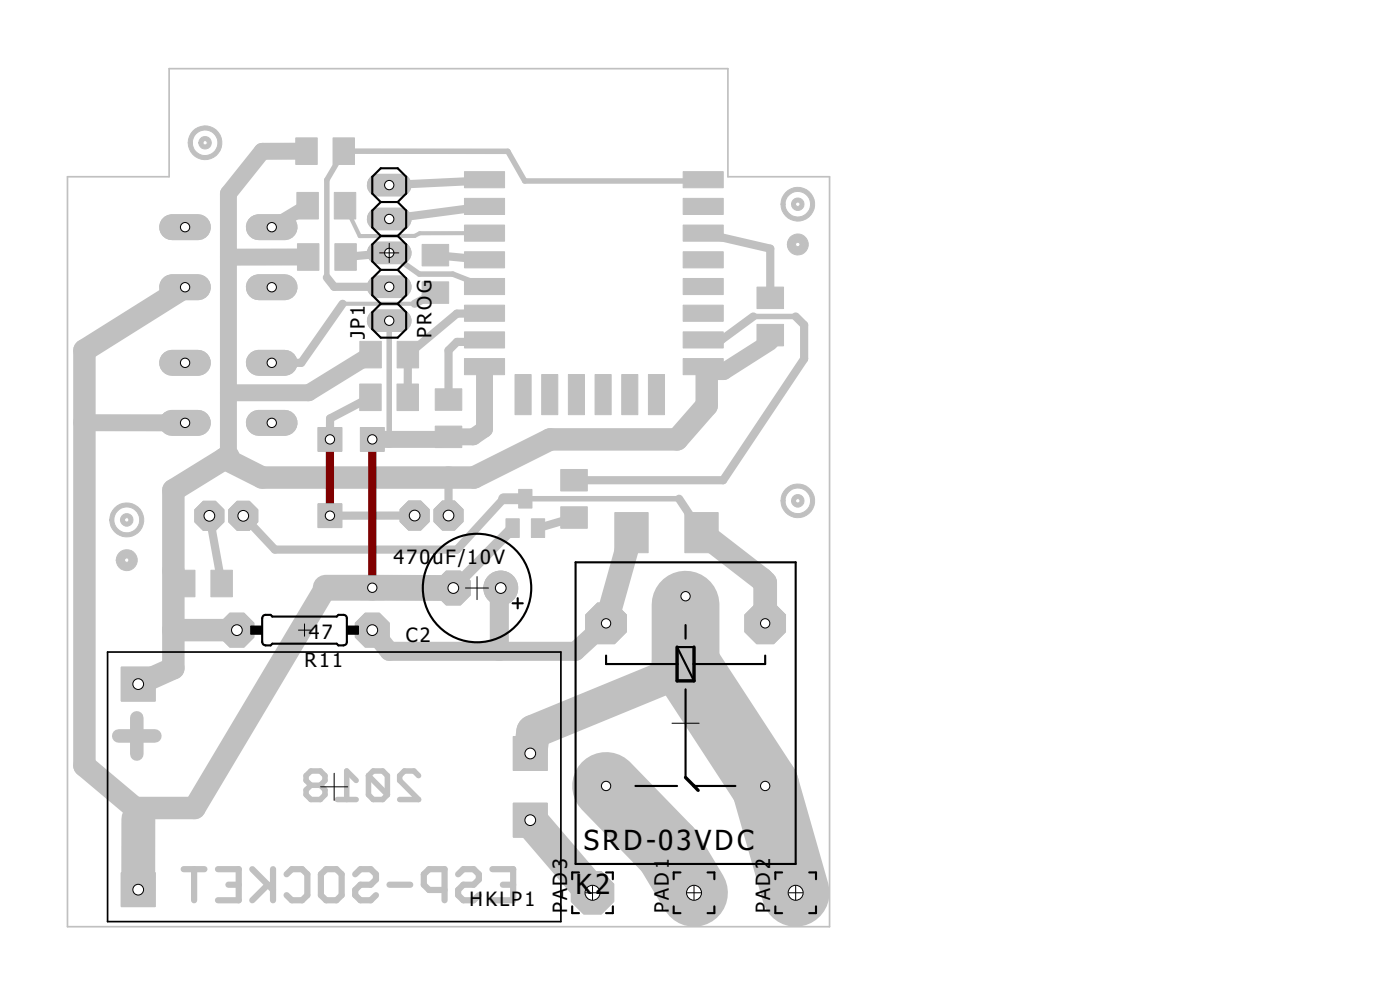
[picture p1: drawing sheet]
<svg xmlns="http://www.w3.org/2000/svg" width="210mm" height="148mm" viewBox="0 0 210 148" stroke-linecap="round" stroke-linejoin="round" font-family="sans-serif">
<defs><g id="words">
<g font-size="5">
<text x="87.6" y="127.4">SRD-03VDC</text>
<text x="86.3" y="134">K</text>
<text x="89.2" y="134">2</text>
</g>
<g font-size="3.6">
<text x="54.7" y="50.7" transform="rotate(-90 54.7 50.7)">JP1</text>
<text x="64.7" y="50.6" transform="rotate(-90 64.7 50.6)">PROG</text>
<text x="59" y="84.6">470uF/10V</text>
<text x="46.3" y="95.7">47</text>
<text x="45.6" y="100">R11</text>
<text x="60.8" y="96.2">C2</text>
<text x="70.4" y="135.7">HKLP1</text>
<text x="85" y="136.8" transform="rotate(-90 85 136.8)">PAD3</text>
<text x="100.3" y="136.8" transform="rotate(-90 100.3 136.8)">PAD1</text>
<text x="115.5" y="136.8" transform="rotate(-90 115.5 136.8)">PAD2</text>
</g>
</g></defs>
<g fill="none" stroke="#c0c0c0" stroke-width=".83">
<path d="M58.4 37.9l4.5 3.2h5l4.7 1.8M72.6 26.9l-1.5 .2M105.4 26.9l-.1 .2h-26.6l-2.6-4.4-24.6-.1-2.5 4.4v14.6M58.4 48v17.8M72.6 50.9l-2.2 .3M112.9 47.4h6.4M78.8 74.7h23M75.1 88.1l-.2 1.2M46.6 117.6l-.7 .7v.8l.7 .7h1.4l.7-.7v-.8l-.7-.7M46.6 117.6l-.7-.7v-.7l.7-.7h1.4l.7 .7v.7l-.7 .7M46.6 117.6h1.4M50.6 119.8h2.8"/>
<path d="M53.4 116.9l-1.4-1.4v4.3M55.2 116.2v2.9l.7 .7h1.5l.7-.7M55.2 116.2l.7-.7h1.5l.7 .7v2.9M55.2 116.2l2.9 2.9M62.8 116.2l-.7-.7h-1.5l-.7 .7v.7l2.9 2.9h-2.9"/>
</g>
<path d="M46.1 30.8l-5.4 3.2M17.8 110.3h5.4M20.5 107.5v5.5" fill="none" stroke="#c0c0c0" stroke-width="2"/>
<g fill="none" stroke="#c0c0c0" stroke-width=".93">
<path d="M27.5 130.2h3.1M29.1 130.2v4.7M32.7 130.2h3.1v4.7h-3.1M34.2 132.5h1.6M37.8 130.2l3.1 3.1M40.2 132.5l-2.4 2.4M40.9 130.2v4.7M43 131l.8-.8h1.5l.8 .8v3.1l-.8 .8h-1.5l-.8-.8M48.1 131l.8-.8h1.5l.8 .8v3.1l-.8 .8h-1.5l-.8-.8zM53.3 131l.7-.8h1.6l.8 .8v.8l-.8 .7h-1.6l-.7 .8v.8l.7 .8h1.6l.8-.8M58.4 132.5h3.1M66.7 133.3h-2.4l-.8-.8v-1.5l.8-.8h2.4v4.7"/>
<path d="M68.7 131l.8-.8h1.5l.8 .8v.8l-.8 .7h-1.5l-.8 .8v.8l.8 .8h1.5l.8-.8M73.8 130.2h3.1v4.7h-3.1M75.4 132.5h1.5"/>
</g>
<g fill="#c0c0c0" stroke="#c0c0c0" stroke-width=".15">
<path d="M28.9 19.6a2.53 2.53 0 0 1 4 .5 2.53 2.53 0 0 1-1.5 3.7 2.53 2.53 0 0 1-3.2-2.4h.6a1.92 1.92 0 0 1 2.8-1.8 1.92 1.92 0 0 1 .3 3.3 1.92 1.92 0 0 1-3-1.1l-.1-.4h-.6a2.64 2.64 0 0 1 .7-1.8z" fill-rule="evenodd"/>
<path d="M117.8 28.9a2.53 2.53 0 0 1 4 .4 2.53 2.53 0 0 1-1.5 3.7 2.53 2.53 0 0 1-3.2-2.4h.6a1.92 1.92 0 0 1 2.7-1.7 1.92 1.92 0 0 1 .5 3.1 1.92 1.92 0 0 1-3.1-.7l-.1-.7h-.6a2.39 2.39 0 0 1 .7-1.7z" fill-rule="evenodd"/>
<path d="M118.5 35.5a1.57 1.57 0 0 1 2.5 .3 1.57 1.57 0 0 1-1 2.3 1.57 1.57 0 0 1-2-1.5h.7a.96 .96 0 0 1 1.4-.8 .96 .96 0 0 1 .1 1.6 .96 .96 0 0 1-1.5-.5v-.3h-.7l.1-.4z" fill-rule="evenodd"/>
<path d="M117.8 73.3a2.53 2.53 0 0 1 4 .4 2.53 2.53 0 0 1-1.5 3.8 2.53 2.53 0 0 1-3.2-2.5h.6a1.92 1.92 0 0 1 2.7-1.7 1.92 1.92 0 0 1 .6 3.2 1.92 1.92 0 0 1-3.2-.7l-.1-.8h-.6a2.39 2.39 0 0 1 .7-1.7z" fill-rule="evenodd"/>
<path d="M17.2 76.1a2.55 2.55 0 0 1 4 .5 2.55 2.55 0 0 1-1.5 3.8 2.55 2.55 0 0 1-3.3-2.5h.7a1.94 1.94 0 0 1 2.7-1.8 1.94 1.94 0 0 1 .4 3.3 1.94 1.94 0 0 1-3.1-1.1v-.4h-.7a2.53 2.53 0 0 1 .8-1.8z" fill-rule="evenodd"/>
<path d="M30 20.8a.94 .94 0 0 1 1.5 .1 .94 .94 0 0 1-.5 1.4 .94 .94 0 0 1-1.2-.9h.6a.33 .33 0 0 1 .5-.3 .33 .33 0 0 1 .1 .5 .33 .33 0 0 1-.6-.1v-.1h-.6z" fill-rule="evenodd"/>
<path d="M118.9 30a.94 .94 0 0 1 1.5 .1 .94 .94 0 0 1-.5 1.4 .94 .94 0 0 1-1.2-.9h.6a.34 .34 0 0 1 .5-.3 .34 .34 0 0 1 0 .5 .34 .34 0 0 1-.5-.1v-.1h-.6z" fill-rule="evenodd"/>
<path d="M118.9 36a.94 .94 0 0 1 1.5 .1 .94 .94 0 0 1-.5 1.4 .94 .94 0 0 1-1.2-.9h.6a.34 .34 0 0 1 .5-.3 .34 .34 0 0 1 0 .6 .34 .34 0 0 1-.5-.2v-.1h-.6z" fill-rule="evenodd"/>
<path d="M118.9 74.4a.94 .94 0 0 1 1.5 .1 .94 .94 0 0 1-.5 1.4 .94 .94 0 0 1-1.2-.9h.6a.33 .33 0 0 1 .4-.3 .33 .33 0 0 1 .1 .6 .33 .33 0 0 1-.5-.2v-.1h-.6z" fill-rule="evenodd"/>
<path d="M18.3 77.3a.95 .95 0 0 1 1.5 .1 .95 .95 0 0 1-.5 1.4 .95 .95 0 0 1-1.2-.9h.6a.33 .33 0 0 1 .4-.3 .33 .33 0 0 1 .1 .5 .33 .33 0 0 1-.5-.1v-.1h-.6z" fill-rule="evenodd"/>
<path d="M17.9 82.8a1.57 1.57 0 0 1 2.5 .3 1.57 1.57 0 0 1-1 2.4 1.57 1.57 0 0 1-2-1.6h.6a.97 .97 0 0 1 1.4-.9 .97 .97 0 0 1 .3 1.6 .97 .97 0 0 1-1.6-.4l-.1-.3h-.6l.2-.7z" fill-rule="evenodd"/>
<path d="M18.3 83.3a.95 .95 0 0 1 1.5 .1 .95 .95 0 0 1-.5 1.4 .95 .95 0 0 1-1.2-.9h.6a.33 .33 0 0 1 .4-.3 .33 .33 0 0 1 .1 .5 .33 .33 0 0 1-.5-.1v-.1h-.6z" fill-rule="evenodd"/>
</g>
<g fill="#c0c0c0" stroke="#c0c0c0" stroke-width=".15">
<path d="M84.1 70.3h4v3.3h-4z"/>
<path d="M84.1 75.9h4v3.2h-4z"/>
<path d="M59.5 57.5h3.2v4h-3.2z"/>
<path d="M53.9 57.5h3.2v4h-3.2z"/>
<path d="M31.6 85.4h3.2v4h-3.2z"/>
<path d="M26 85.4h3.2v4h-3.2z"/>
<path d="M63.3 42.2h4v3.2h-4z"/>
<path d="M63.3 36.6h4v3.2h-4z"/>
<path d="M44.5 28.8h3.2v4h-3.2z"/>
<path d="M50.1 28.8h3.2v4h-3.2z"/>
<path d="M49.9 20.7h3.2v3.9h-3.2z"/>
<path d="M44.3 20.7h3.3v3.9h-3.3z"/>
<path d="M59.5 51.1h3.3v4h-3.3z"/>
<path d="M54 51.1h3.2v4h-3.2z"/>
<path d="M50.2 36.5h3.2v4h-3.2z"/>
<path d="M44.6 36.5h3.2v4h-3.2z"/>
<path d="M113.5 43h4v3.2h-4z"/>
<path d="M113.5 48.6h4v3.2h-4z"/>
<path d="M65.3 63.8h3.9v3.3h-3.9z"/>
<path d="M65.3 58.3h3.9v3.2h-3.9z"/>
<path d="M102.4 25.7h6v2.4h-6z"/>
<path d="M102.4 29.7h6v2.4h-6z"/>
<path d="M102.4 33.7h6v2.4h-6z"/>
<path d="M102.4 37.7h6v2.4h-6z"/>
<path d="M102.4 41.7h6v2.4h-6z"/>
<path d="M102.4 45.7h6v2.4h-6z"/>
<path d="M102.4 49.7h6v2.4h-6z"/>
<path d="M102.4 53.7h6v2.4h-6z"/>
<path d="M69.6 25.7h6v2.4h-6z"/>
<path d="M69.6 29.7h6v2.4h-6z"/>
<path d="M69.6 37.7h6v2.4h-6z"/>
<path d="M69.6 33.7h6v2.4h-6z"/>
<path d="M69.6 41.7h6v2.4h-6z"/>
<path d="M69.6 45.7h6v2.4h-6z"/>
<path d="M69.6 49.7h6v2.4h-6z"/>
<path d="M69.6 53.7h6v2.4h-6z"/>
<path d="M81.2 56.1h2.4v6h-2.4z"/>
<path d="M85.2 56.1h2.4v6h-2.4z"/>
<path d="M89.2 56.1h2.4v6h-2.4z"/>
<path d="M93.2 56.1h2.4v6h-2.4z"/>
<path d="M97.2 56.1h2.4v6h-2.4z"/>
<path d="M77.2 56.1h2.4v6h-2.4z"/>
<path d="M77.8 73.3h2v2.8h-2z"/>
<path d="M75.9 77.7h2v2.8h-2z"/>
<path d="M79.7 77.7h2v2.8h-2z"/>
<path d="M92.2 76.8h5v6h-5z"/>
<path d="M102.7 76.8h5v6h-5z"/>
<path d="M77 120.3h5v5.1h-5z"/>
</g>
<g fill="none" stroke="#c0c0c0" stroke-width="1.2">
<path d="M58.4 37.9l-6.6 .6M65.3 38.2l7.3 .7M71.1 27.1l-12.7 .6M72.6 30.9l-14.2 1.9M105.4 34.9l10.1 2.4v7.3M49 41.6l1.1 1.4h8.3M51.4 45.5l-6.2 8.9h-4.5M55.5 59.5l-6 3.2v3.1M65.3 43.8l-3.1 1.7M70.4 51.2h-1.9l-1.3 1.3v7.4M72.6 54.9v1.2M72.6 46.9l-4.1 .1-7.3 6.1-.1 6.4"/>
<path d="M112.9 47.4l-4.7 3.5h-2.8M115.5 50.2v1M119.3 47.4l1.3 1.3v5.1l-12.2 18.1h-22.3M31.4 77.3l1.8 10.1M62.2 77.2l-12.7 .1M67.2 65.4l-1.2 .4M67.2 71.5v5.7M75.5 74.7l-7 7.6h-27.3l-4.7-5M86.1 77.5l-5.4 1.6M101.8 74.7l3.4 5.1"/>
</g>
<path d="M27.7 43l-15 9.5v62.2l7.9 6.7v-.3h8.6l19.6-33M106 55.7v5l-4.5 5.1h-19l-11.4 5.7h-31.8l-5.6-2.8M33.7 68.7l-7.7 4.7v26.7l-5.3 2.4M34.2 68.4l-.5 .3M26 94.4h9.5" fill="none" stroke="#c0c0c0" stroke-width="3.4"/>
<path d="M48.8 88.1h19.2" fill="none" stroke="#c0c0c0" stroke-width="3.9"/>
<path d="M105.4 54.9l.6 .8M75.5 74.7h3.3M76.9 79.1l-8.9 9" fill="none" stroke="#c0c0c0" stroke-width="1.6"/>
<path d="M103.2 100.1l-23.3 9.5-.4 3.3M20.7 122.7v10.6M79.5 122.9l9.3 10.9" fill="none" stroke="#c0c0c0" stroke-width="5.1"/>
<path d="M46 22.6l-6.7 .1-5.1 6.3v39.4M46.2 38.5h-12M55.6 53.1l-9.3 5.7h-12.1M72.6 56.1v8.2l-1.6 1.1h-3.8M115.5 51.2l-7 4.5h-2.5M13.9 63.3l13.8 .1M55.8 65.8h10.2M20.6 121.1l.1 1.6" fill="none" stroke="#c0c0c0" stroke-width="2.5"/>
<path d="M51.7 30.8l2.2 4.6 8.3-.1 .7-.4h9.7M51.4 45.5h10.8M12.7 63.3h1.2M26 85.5l1.6 1.9" fill="none" stroke="#c0c0c0" stroke-width=".61"/>
<path d="M102.8 90.6v8.9l11.9 18.3 4.6 16M90.9 117.8l9.3 9.6 3.9 6.4" fill="none" stroke="#c0c0c0" stroke-width="10.2"/>
<path d="M74.9 89.3v8.3M90.9 93.4l-4.6 4.2h-27.9l-2.6-3.2M102.8 89.3v1.3" fill="none" stroke="#c0c0c0" stroke-width="2.9"/>
<path d="M94.7 79.8l-3.8 13.6M105.2 79.8l9 7 .5 .5v6.1" fill="none" stroke="#c0c0c0" stroke-width="3.6"/>
<path d="M25.4 10.3h83.7v16.2h15.3v112.3h-114.3v-112.3h15.3z" fill="none" stroke="#c0c0c0" stroke-width=".25"/>
<circle cx="79.5" cy="122.9" r=".8" fill="#fff" stroke="#000" stroke-width=".15"/>
<path d="M77 110.3h5v5.1h-5z" fill="#c0c0c0" stroke="#c0c0c0" stroke-width=".15"/>
<circle cx="79.5" cy="112.9" r=".8" fill="#fff" stroke="#000" stroke-width=".15"/>
<path d="M18.2 130.7h5.1v5.1h-5.1z" fill="#c0c0c0" stroke="#c0c0c0" stroke-width=".15"/>
<circle cx="20.7" cy="133.3" r=".8" fill="#fff" stroke="#000" stroke-width=".15"/>
<path d="M18.2 99.9h5.1v5.1h-5.1z" fill="#c0c0c0" stroke="#c0c0c0" stroke-width=".15"/>
<circle cx="20.7" cy="102.5" r=".8" fill="#fff" stroke="#000" stroke-width=".15"/>
<circle cx="102.8" cy="89.3" r="3.3" fill="#c0c0c0" stroke="#c0c0c0" stroke-width=".15"/>
<circle cx="102.8" cy="89.3" r=".7" fill="#fff" stroke="#000" stroke-width=".15"/>
<circle cx="90.9" cy="93.4" r="3.3" fill="#c0c0c0" stroke="#c0c0c0" stroke-width=".15"/>
<circle cx="90.9" cy="93.4" r=".7" fill="#fff" stroke="#000" stroke-width=".15"/>
<circle cx="114.7" cy="93.4" r="3.3" fill="#c0c0c0" stroke="#c0c0c0" stroke-width=".15"/>
<circle cx="114.7" cy="93.4" r=".7" fill="#fff" stroke="#000" stroke-width=".15"/>
<circle cx="114.7" cy="117.8" r="3.3" fill="#c0c0c0" stroke="#c0c0c0" stroke-width=".15"/>
<circle cx="114.7" cy="117.8" r=".7" fill="#fff" stroke="#000" stroke-width=".15"/>
<circle cx="90.9" cy="117.8" r="3.3" fill="#c0c0c0" stroke="#c0c0c0" stroke-width=".15"/>
<circle cx="90.9" cy="117.8" r=".7" fill="#fff" stroke="#000" stroke-width=".15"/>
<circle cx="55.8" cy="94.4" r="2.75" fill="#c0c0c0" stroke="#c0c0c0" stroke-width=".15"/>
<circle cx="55.8" cy="94.4" r=".8" fill="#fff" stroke="#000" stroke-width=".15"/>
<circle cx="35.5" cy="94.4" r="2.75" fill="#c0c0c0" stroke="#c0c0c0" stroke-width=".15"/>
<circle cx="35.5" cy="94.4" r=".8" fill="#fff" stroke="#000" stroke-width=".15"/>
<circle cx="67.2" cy="77.2" r="2.36" fill="#c0c0c0" stroke="#c0c0c0" stroke-width=".15"/>
<circle cx="67.2" cy="77.2" r=".8" fill="#fff" stroke="#000" stroke-width=".15"/>
<circle cx="62.2" cy="77.2" r="2.36" fill="#c0c0c0" stroke="#c0c0c0" stroke-width=".15"/>
<circle cx="62.2" cy="77.2" r=".8" fill="#fff" stroke="#000" stroke-width=".15"/>
<circle cx="31.4" cy="77.3" r="2.36" fill="#c0c0c0" stroke="#c0c0c0" stroke-width=".15"/>
<circle cx="31.4" cy="77.3" r=".8" fill="#fff" stroke="#000" stroke-width=".15"/>
<circle cx="36.5" cy="77.3" r="2.36" fill="#c0c0c0" stroke="#c0c0c0" stroke-width=".15"/>
<circle cx="36.5" cy="77.3" r=".8" fill="#fff" stroke="#000" stroke-width=".15"/>
<circle cx="119.3" cy="133.8" r="3.4" fill="#c0c0c0" stroke="#c0c0c0" stroke-width=".15"/>
<circle cx="119.3" cy="133.8" r="1.12" fill="#fff" stroke="#000" stroke-width=".15"/>
<circle cx="88.8" cy="133.8" r="3.4" fill="#c0c0c0" stroke="#c0c0c0" stroke-width=".15"/>
<circle cx="88.8" cy="133.8" r="1.12" fill="#fff" stroke="#000" stroke-width=".15"/>
<circle cx="104.1" cy="133.8" r="3.4" fill="#c0c0c0" stroke="#c0c0c0" stroke-width=".15"/>
<circle cx="104.1" cy="133.8" r="1.12" fill="#fff" stroke="#000" stroke-width=".15"/>
<path d="M38.8 54.4h3.9" fill="none" stroke="#c0c0c0" stroke-width="3.9"/>
<circle cx="40.7" cy="54.4" r=".7" fill="#fff" stroke="#000" stroke-width=".15"/>
<path d="M25.8 54.4h3.9" fill="none" stroke="#c0c0c0" stroke-width="3.9"/>
<circle cx="27.7" cy="54.4" r=".7" fill="#fff" stroke="#000" stroke-width=".15"/>
<path d="M38.8 63.4h3.9" fill="none" stroke="#c0c0c0" stroke-width="3.9"/>
<circle cx="40.7" cy="63.4" r=".7" fill="#fff" stroke="#000" stroke-width=".15"/>
<path d="M25.8 63.4h3.9" fill="none" stroke="#c0c0c0" stroke-width="3.9"/>
<circle cx="27.7" cy="63.4" r=".7" fill="#fff" stroke="#000" stroke-width=".15"/>
<path d="M38.8 34h3.9" fill="none" stroke="#c0c0c0" stroke-width="3.9"/>
<circle cx="40.7" cy="34" r=".7" fill="#fff" stroke="#000" stroke-width=".15"/>
<path d="M25.8 34h3.9" fill="none" stroke="#c0c0c0" stroke-width="3.9"/>
<circle cx="27.7" cy="34" r=".7" fill="#fff" stroke="#000" stroke-width=".15"/>
<path d="M38.8 43h3.9" fill="none" stroke="#c0c0c0" stroke-width="3.9"/>
<circle cx="40.7" cy="43" r=".7" fill="#fff" stroke="#000" stroke-width=".15"/>
<path d="M25.8 43h3.9" fill="none" stroke="#c0c0c0" stroke-width="3.9"/>
<circle cx="27.7" cy="43" r=".7" fill="#fff" stroke="#000" stroke-width=".15"/>
<path d="M56.7 48h3.3" fill="none" stroke="#c0c0c0" stroke-width="3.4"/>
<circle cx="58.4" cy="48" r=".7" fill="#fff" stroke="#000" stroke-width=".15"/>
<path d="M56.7 43h3.3" fill="none" stroke="#c0c0c0" stroke-width="3.4"/>
<circle cx="58.4" cy="43" r=".7" fill="#fff" stroke="#000" stroke-width=".15"/>
<path d="M56.7 37.9h3.3" fill="none" stroke="#c0c0c0" stroke-width="3.4"/>
<circle cx="58.4" cy="37.9" r=".7" fill="#fff" stroke="#000" stroke-width=".15"/>
<path d="M56.7 32.8h3.3" fill="none" stroke="#c0c0c0" stroke-width="3.4"/>
<circle cx="58.4" cy="32.8" r=".7" fill="#fff" stroke="#000" stroke-width=".15"/>
<path d="M56.7 27.7h3.3" fill="none" stroke="#c0c0c0" stroke-width="3.4"/>
<circle cx="58.4" cy="27.7" r=".7" fill="#fff" stroke="#000" stroke-width=".15"/>
<circle cx="68" cy="88.1" r="2.75" fill="#c0c0c0" stroke="#c0c0c0" stroke-width=".15"/>
<circle cx="68" cy="88.1" r=".8" fill="#fff" stroke="#000" stroke-width=".15"/>
<circle cx="75.1" cy="88.1" r="2.54" fill="#c0c0c0" stroke="#c0c0c0" stroke-width=".15"/>
<circle cx="75.1" cy="88.1" r=".8" fill="#fff" stroke="#000" stroke-width=".15"/>
<path d="M54 64.1h3.6v3.5h-3.6z" fill="#c0c0c0" stroke="#c0c0c0" stroke-width=".15"/>
<circle cx="55.8" cy="65.8" r=".7" fill="#fff" stroke="#000" stroke-width=".15"/>
<path d="M54 86.3h3.6v3.5h-3.6z" fill="#c0c0c0" stroke="#c0c0c0" stroke-width=".15"/>
<circle cx="55.8" cy="88.1" r=".7" fill="#fff" stroke="#000" stroke-width=".15"/>
<path d="M47.7 75.5h3.5v3.5h-3.5z" fill="#c0c0c0" stroke="#c0c0c0" stroke-width=".15"/>
<circle cx="49.5" cy="77.3" r=".7" fill="#fff" stroke="#000" stroke-width=".15"/>
<path d="M47.7 64.1h3.5v3.5h-3.5z" fill="#c0c0c0" stroke="#c0c0c0" stroke-width=".15"/>
<circle cx="49.5" cy="65.8" r=".7" fill="#fff" stroke="#000" stroke-width=".15"/>
<path d="M49.5 65.8v11.5M55.8 65.8v22.3" fill="none" stroke="#800000" stroke-width="1.2"/>
<path d="M77 120.3h5v5.1h-5z" fill="#c0c0c0" stroke="#c0c0c0" stroke-width=".15"/>
<circle cx="79.5" cy="122.9" r=".8" fill="#fff" stroke="#000" stroke-width=".15"/>
<path d="M77 110.3h5v5.1h-5z" fill="#c0c0c0" stroke="#c0c0c0" stroke-width=".15"/>
<circle cx="79.5" cy="112.9" r=".8" fill="#fff" stroke="#000" stroke-width=".15"/>
<path d="M18.2 130.7h5.1v5.1h-5.1z" fill="#c0c0c0" stroke="#c0c0c0" stroke-width=".15"/>
<circle cx="20.7" cy="133.3" r=".8" fill="#fff" stroke="#000" stroke-width=".15"/>
<path d="M18.2 99.9h5.1v5.1h-5.1z" fill="#c0c0c0" stroke="#c0c0c0" stroke-width=".15"/>
<circle cx="20.7" cy="102.5" r=".8" fill="#fff" stroke="#000" stroke-width=".15"/>
<circle cx="102.8" cy="89.3" r="3.3" fill="#c0c0c0" stroke="#c0c0c0" stroke-width=".15"/>
<circle cx="102.8" cy="89.3" r=".7" fill="#fff" stroke="#000" stroke-width=".15"/>
<circle cx="90.9" cy="93.4" r="3.3" fill="#c0c0c0" stroke="#c0c0c0" stroke-width=".15"/>
<circle cx="90.9" cy="93.4" r=".7" fill="#fff" stroke="#000" stroke-width=".15"/>
<circle cx="114.7" cy="93.4" r="3.3" fill="#c0c0c0" stroke="#c0c0c0" stroke-width=".15"/>
<circle cx="114.7" cy="93.4" r=".7" fill="#fff" stroke="#000" stroke-width=".15"/>
<circle cx="114.7" cy="117.8" r="3.3" fill="#c0c0c0" stroke="#c0c0c0" stroke-width=".15"/>
<circle cx="114.7" cy="117.8" r=".7" fill="#fff" stroke="#000" stroke-width=".15"/>
<circle cx="90.9" cy="117.8" r="3.3" fill="#c0c0c0" stroke="#c0c0c0" stroke-width=".15"/>
<circle cx="90.9" cy="117.8" r=".7" fill="#fff" stroke="#000" stroke-width=".15"/>
<circle cx="55.8" cy="94.4" r="2.75" fill="#c0c0c0" stroke="#c0c0c0" stroke-width=".15"/>
<circle cx="55.8" cy="94.4" r=".8" fill="#fff" stroke="#000" stroke-width=".15"/>
<circle cx="35.5" cy="94.4" r="2.75" fill="#c0c0c0" stroke="#c0c0c0" stroke-width=".15"/>
<circle cx="35.5" cy="94.4" r=".8" fill="#fff" stroke="#000" stroke-width=".15"/>
<circle cx="67.2" cy="77.2" r="2.36" fill="#c0c0c0" stroke="#c0c0c0" stroke-width=".15"/>
<circle cx="67.2" cy="77.2" r=".8" fill="#fff" stroke="#000" stroke-width=".15"/>
<circle cx="62.2" cy="77.2" r="2.36" fill="#c0c0c0" stroke="#c0c0c0" stroke-width=".15"/>
<circle cx="62.2" cy="77.2" r=".8" fill="#fff" stroke="#000" stroke-width=".15"/>
<circle cx="31.4" cy="77.3" r="2.36" fill="#c0c0c0" stroke="#c0c0c0" stroke-width=".15"/>
<circle cx="31.4" cy="77.3" r=".8" fill="#fff" stroke="#000" stroke-width=".15"/>
<circle cx="36.5" cy="77.3" r="2.36" fill="#c0c0c0" stroke="#c0c0c0" stroke-width=".15"/>
<circle cx="36.5" cy="77.3" r=".8" fill="#fff" stroke="#000" stroke-width=".15"/>
<circle cx="119.3" cy="133.8" r="3.4" fill="#c0c0c0" stroke="#c0c0c0" stroke-width=".15"/>
<circle cx="119.3" cy="133.8" r="1.12" fill="#fff" stroke="#000" stroke-width=".15"/>
<circle cx="88.8" cy="133.8" r="3.4" fill="#c0c0c0" stroke="#c0c0c0" stroke-width=".15"/>
<circle cx="88.8" cy="133.8" r="1.12" fill="#fff" stroke="#000" stroke-width=".15"/>
<circle cx="104.1" cy="133.8" r="3.4" fill="#c0c0c0" stroke="#c0c0c0" stroke-width=".15"/>
<circle cx="104.1" cy="133.8" r="1.12" fill="#fff" stroke="#000" stroke-width=".15"/>
<path d="M38.8 54.4h3.9" fill="none" stroke="#c0c0c0" stroke-width="3.9"/>
<circle cx="40.7" cy="54.4" r=".7" fill="#fff" stroke="#000" stroke-width=".15"/>
<path d="M25.8 54.4h3.9" fill="none" stroke="#c0c0c0" stroke-width="3.9"/>
<circle cx="27.7" cy="54.4" r=".7" fill="#fff" stroke="#000" stroke-width=".15"/>
<path d="M38.8 63.4h3.9" fill="none" stroke="#c0c0c0" stroke-width="3.9"/>
<circle cx="40.7" cy="63.4" r=".7" fill="#fff" stroke="#000" stroke-width=".15"/>
<path d="M25.8 63.4h3.9" fill="none" stroke="#c0c0c0" stroke-width="3.9"/>
<circle cx="27.7" cy="63.4" r=".7" fill="#fff" stroke="#000" stroke-width=".15"/>
<path d="M38.8 34h3.9" fill="none" stroke="#c0c0c0" stroke-width="3.9"/>
<circle cx="40.7" cy="34" r=".7" fill="#fff" stroke="#000" stroke-width=".15"/>
<path d="M25.8 34h3.9" fill="none" stroke="#c0c0c0" stroke-width="3.9"/>
<circle cx="27.7" cy="34" r=".7" fill="#fff" stroke="#000" stroke-width=".15"/>
<path d="M38.8 43h3.9" fill="none" stroke="#c0c0c0" stroke-width="3.9"/>
<circle cx="40.7" cy="43" r=".7" fill="#fff" stroke="#000" stroke-width=".15"/>
<path d="M25.8 43h3.9" fill="none" stroke="#c0c0c0" stroke-width="3.9"/>
<circle cx="27.7" cy="43" r=".7" fill="#fff" stroke="#000" stroke-width=".15"/>
<path d="M56.7 48h3.3" fill="none" stroke="#c0c0c0" stroke-width="3.4"/>
<circle cx="58.4" cy="48" r=".7" fill="#fff" stroke="#000" stroke-width=".15"/>
<path d="M56.7 43h3.3" fill="none" stroke="#c0c0c0" stroke-width="3.4"/>
<circle cx="58.4" cy="43" r=".7" fill="#fff" stroke="#000" stroke-width=".15"/>
<path d="M56.7 37.9h3.3" fill="none" stroke="#c0c0c0" stroke-width="3.4"/>
<circle cx="58.4" cy="37.9" r=".7" fill="#fff" stroke="#000" stroke-width=".15"/>
<path d="M56.7 32.8h3.3" fill="none" stroke="#c0c0c0" stroke-width="3.4"/>
<circle cx="58.4" cy="32.8" r=".7" fill="#fff" stroke="#000" stroke-width=".15"/>
<path d="M56.7 27.7h3.3" fill="none" stroke="#c0c0c0" stroke-width="3.4"/>
<circle cx="58.4" cy="27.7" r=".7" fill="#fff" stroke="#000" stroke-width=".15"/>
<circle cx="68" cy="88.1" r="2.75" fill="#c0c0c0" stroke="#c0c0c0" stroke-width=".15"/>
<circle cx="68" cy="88.1" r=".8" fill="#fff" stroke="#000" stroke-width=".15"/>
<circle cx="75.1" cy="88.1" r="2.54" fill="#c0c0c0" stroke="#c0c0c0" stroke-width=".15"/>
<circle cx="75.1" cy="88.1" r=".8" fill="#fff" stroke="#000" stroke-width=".15"/>
<path d="M54 64.1h3.6v3.5h-3.6z" fill="#c0c0c0" stroke="#c0c0c0" stroke-width=".15"/>
<circle cx="55.8" cy="65.8" r=".7" fill="#fff" stroke="#000" stroke-width=".15"/>
<path d="M54 86.3h3.6v3.5h-3.6z" fill="#c0c0c0" stroke="#c0c0c0" stroke-width=".15"/>
<circle cx="55.8" cy="88.1" r=".7" fill="#fff" stroke="#000" stroke-width=".15"/>
<path d="M47.7 75.5h3.5v3.5h-3.5z" fill="#c0c0c0" stroke="#c0c0c0" stroke-width=".15"/>
<circle cx="49.5" cy="77.3" r=".7" fill="#fff" stroke="#000" stroke-width=".15"/>
<path d="M47.7 64.1h3.5v3.5h-3.5z" fill="#c0c0c0" stroke="#c0c0c0" stroke-width=".15"/>
<circle cx="49.5" cy="65.8" r=".7" fill="#fff" stroke="#000" stroke-width=".15"/>
<path d="M16.1 97.7h68v40.4h-68z" fill="none" stroke="#000" stroke-width=".25"/>
<g fill="none" stroke="#000" stroke-width=".32">
<path d="M57.1 30.3l-1.3-1.3v-2.5l1.3-1.3h2.5l1.3 1.3v2.5l-1.3 1.3M57.1 30.3l-1.3 1.2v2.6l1.3 1.2M57.1 35.3l-1.3 1.3v2.6l1.3 1.2M57.1 30.3h2.5M57.1 35.3h2.5M59.6 30.3l1.3 1.2v2.6l-1.3 1.2M59.6 35.3l1.3 1.3v2.6l-1.3 1.2M57.1 40.4l-1.3 1.3v2.5l1.3 1.3M57.1 45.5l-1.3 1.3v2.5l1.3 1.3h2.5l1.3-1.3v-2.5l-1.3-1.3M57.1 45.5h2.5M57.1 40.4h2.5M59.6 40.4l1.3 1.3v2.5l-1.3 1.3"/>
<path d="M39.5 92.2l1.1-.1 .2 .3h9.7l.2-.3h1l.2 .2 .1 .3v3.7l-.2 .3-.3 .1h-.8l-.2-.3h-9.7l-.2 .3-.9-.1-.3-.1-.1-.3v-3.6zM76.9 90.4h1.5M77.6 89.6v1.5M86.3 84.2h33v45.2h-33zM90.9 98.2v1.3h10.6M102.8 93.6v2.1M104.1 96.9h-2.6l2.6 5.1M114.7 98.2v1.3h-10.6M95.3 117.8h6.2M102.8 103.3v13.2M104.1 117.8h6.2M85.8 135.8v1h1"/>
<path d="M86.8 130.7h-1v1M90.9 130.7h1v1M91.9 135.8v1h-1M101 135.8v1h1M102 130.7h-1v1M106.1 130.7h1v1M107.1 135.8v1h-1M116.2 135.8v1h1.1M117.3 130.7h-1.1v1M121.3 130.7h1v1M122.3 135.8v1h-1"/>
<circle cx="71.5" cy="88.1" r="8.1"/>
</g>
<path d="M101.5 96.9v5.1h2.6v-5.1M102.8 116.5l1.9 1.9" fill="none" stroke="#000" stroke-width=".51"/>
<path d="M37.6 93.8h1.7v1.2h-1.7zM52 93.8h1.7v1.2h-1.7z" fill="#000" stroke="#000" stroke-width=".15"/>
<g fill="none" stroke="#000" stroke-width=".15">
<path d="M56.9 37.9h2.9M58.4 36.4v2.9M44.7 94.4h1.9M45.7 93.5v1.8M69.8 88.1h3.4M71.5 86.4v3.4M48.1 117.9h4M50.1 115.8v4.1M100.8 108.4h4M102.8 106.3v4.1M87.8 133.8h2.1M88.8 132.7v2.1"/>
<path d="M103 133.8h2.1M104.1 132.7v2.1M118.3 133.8h2.1M119.3 132.7v2.1"/>
</g>
<use href="#words"/>
</svg>
